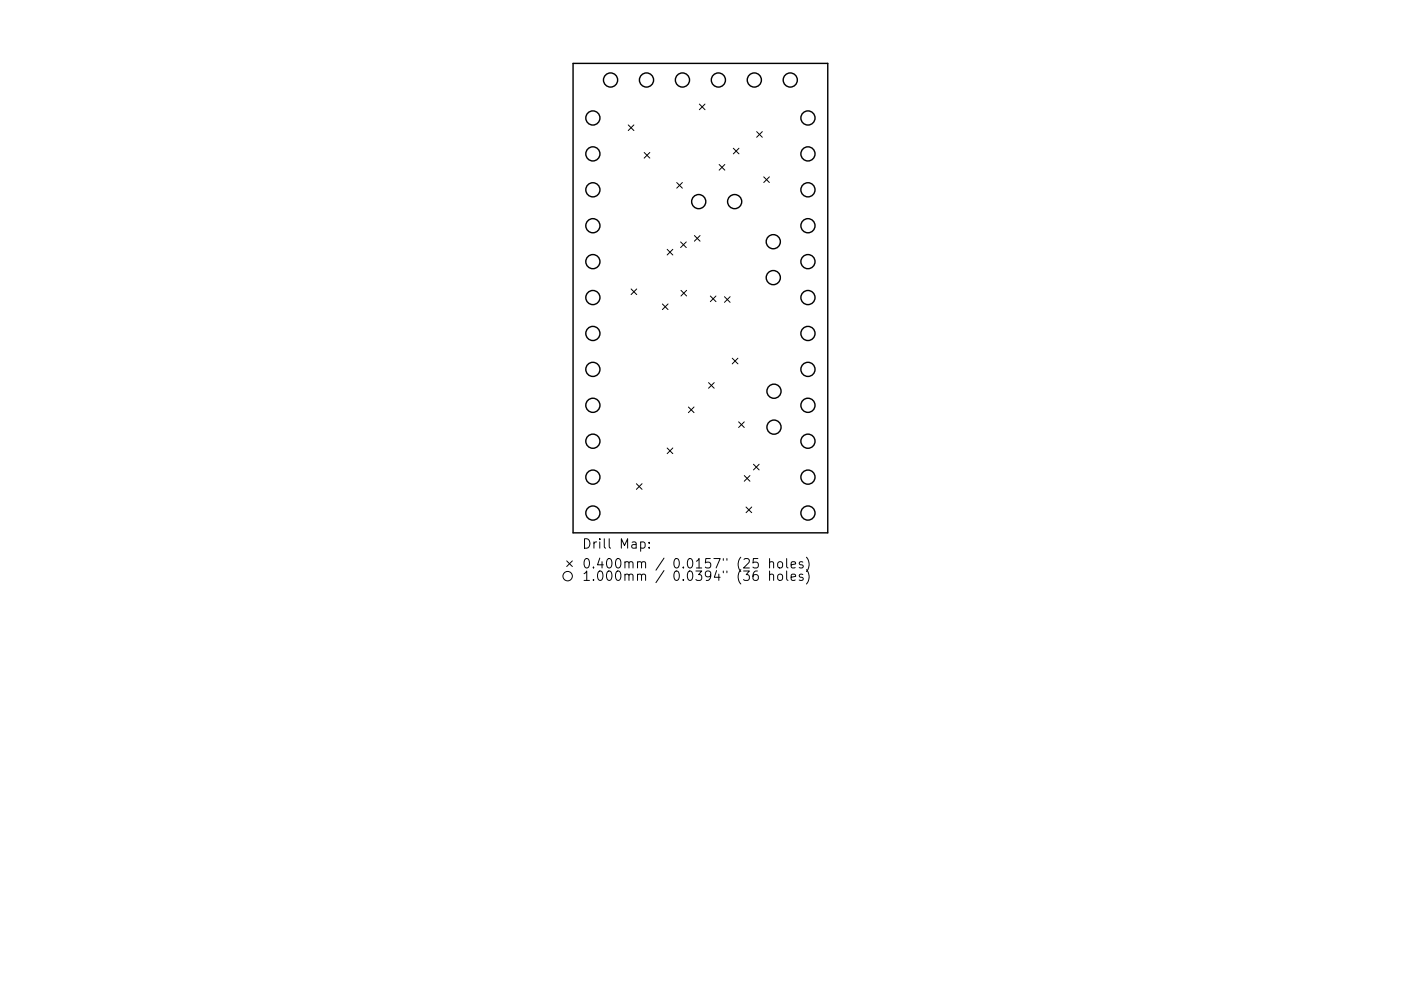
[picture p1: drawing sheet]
<svg xmlns="http://www.w3.org/2000/svg" width="297mm" height="210mm" viewBox="0 0 297 210" stroke-linecap="round" stroke-linejoin="round" font-family="sans-serif">
<defs><g id="words">
<g font-size="2.8">
<text x="123.4" y="117">Drill</text>
<text x="131.4" y="117">Map:</text>
<text x="123.4" y="121.2">0.400mm</text>
<text x="123.4" y="123.9">1.000mm</text>
<text x="142.8" y="121.2">0.0157&quot;</text>
<text x="142.8" y="123.9">0.0394&quot;</text>
<text x="156.5" y="121.2">(25</text>
<text x="156.5" y="123.9">(36</text>
<text x="163.4" y="121.2">holes)</text>
<text x="163.4" y="123.9">holes)</text>
</g>
</g></defs>
<g fill="none" stroke="#000" stroke-width=".3">
<path d="M121.5 13.5h54v99.6h-54z"/>
<circle cx="129.5" cy="17" r="1.5"/>
<circle cx="137.1" cy="17" r="1.5"/>
<circle cx="144.7" cy="17" r="1.5"/>
<circle cx="152.3" cy="17" r="1.5"/>
<circle cx="159.9" cy="17" r="1.5"/>
<circle cx="167.6" cy="17" r="1.5"/>
<circle cx="125.7" cy="25" r="1.5"/>
<circle cx="125.7" cy="32.7" r="1.5"/>
<circle cx="171.3" cy="32.7" r="1.5"/>
<circle cx="171.3" cy="25" r="1.5"/>
<circle cx="125.7" cy="40.3" r="1.5"/>
<circle cx="125.7" cy="47.9" r="1.5"/>
<circle cx="125.7" cy="55.5" r="1.5"/>
<circle cx="148.1" cy="42.8" r="1.5"/>
<circle cx="155.8" cy="42.8" r="1.5"/>
<circle cx="164" cy="51.3" r="1.5"/>
<circle cx="164" cy="58.9" r="1.5"/>
<circle cx="171.3" cy="40.3" r="1.5"/>
<circle cx="171.3" cy="55.5" r="1.5"/>
<circle cx="171.3" cy="47.9" r="1.5"/>
<circle cx="125.7" cy="78.4" r="1.5"/>
<circle cx="125.7" cy="63.1" r="1.5"/>
<circle cx="125.7" cy="70.8" r="1.5"/>
<circle cx="171.3" cy="63.1" r="1.5"/>
<circle cx="171.3" cy="70.8" r="1.5"/>
<circle cx="171.3" cy="78.4" r="1.5"/>
<circle cx="125.7" cy="93.6" r="1.5"/>
<circle cx="125.7" cy="86" r="1.5"/>
<circle cx="164.1" cy="83" r="1.5"/>
<circle cx="164.1" cy="90.6" r="1.5"/>
<circle cx="171.3" cy="93.6" r="1.5"/>
<circle cx="171.3" cy="86" r="1.5"/>
<circle cx="125.7" cy="108.9" r="1.5"/>
<circle cx="125.7" cy="101.2" r="1.5"/>
<circle cx="171.3" cy="101.2" r="1.5"/>
<circle cx="171.3" cy="108.9" r="1.5"/>
</g>
<g fill="none" stroke="#000" stroke-width=".21">
<path d="M133.2 26.5l1.2 1.2M134.4 26.5l-1.2 1.2M136.6 32.4l1.2 1.2M137.8 32.4l-1.2 1.2M143.5 38.7l1.2 1.2M144.7 38.7l-1.2 1.2M148.3 22.1l1.2 1.2M149.5 22.1l-1.2 1.2M152.5 34.9l1.2 1.2M153.7 34.9l-1.2 1.2M155.5 31.5l1.2 1.2M156.7 31.5l-1.2 1.2"/>
<path d="M160.4 27.9l1.2 1.2M161.6 27.9l-1.2 1.2M161.9 37.5l1.2 1.2M163.1 37.5l-1.2 1.2M141.5 52.9l1.2 1.2M142.7 52.9l-1.2 1.2M144.3 51.3l1.2 1.2M145.5 51.3l-1.2 1.2M147.2 50l1.2 1.2M148.4 50l-1.2 1.2M133.8 61.3l1.2 1.2M135 61.3l-1.2 1.2"/>
<path d="M140.4 64.5l1.2 1.2M141.6 64.5l-1.2 1.2M144.4 61.6l1.2 1.2M145.6 61.6l-1.2 1.2M150.6 62.8l1.2 1.2M151.8 62.8l-1.2 1.2M153.6 63l1.2 1.2M154.8 63l-1.2 1.2M155.3 76l1.2 1.2M156.5 76l-1.2 1.2M141.5 95.1l1.2 1.2M142.7 95.1l-1.2 1.2"/>
<path d="M146 86.4l1.2 1.2M147.2 86.4l-1.2 1.2M150.2 81.2l1.2 1.2M151.4 81.2l-1.2 1.2M156.6 89.5l1.2 1.2M157.8 89.5l-1.2 1.2M159.8 98.5l1.2 1.2M161 98.5l-1.2 1.2M120.2 119l1.2 1.2M121.4 119l-1.2 1.2M129.2 114.3v1.7l.3 .3M134.9 102.6l1.2 1.2"/>
<path d="M135.2 119.4a.5 .5 0 0 1 .8 .1v1M136 119.5l.3-.3 .5 .1 .1 1.2M136.1 102.6l-1.2 1.2M140.8 118.4l-1.7 2.6M153.4 118.5v.4M154.1 118.5v.4M157.8 100.9l1.2 1.2M158.2 107.6l1.2 1.2M159 100.9l-1.2 1.2M159.4 107.6l-1.2 1.2M135.2 122a.5 .5 0 0 1 .8 .1v1M136 122.1l.3-.3 .5 .1 .1 1.2"/>
<path d="M140.8 121l-1.7 2.6M153.4 121.1v.4M154.1 121.1v.4"/>
<circle cx="120.4" cy="122.2" r="1"/>
</g>
<use href="#words"/>
</svg>
